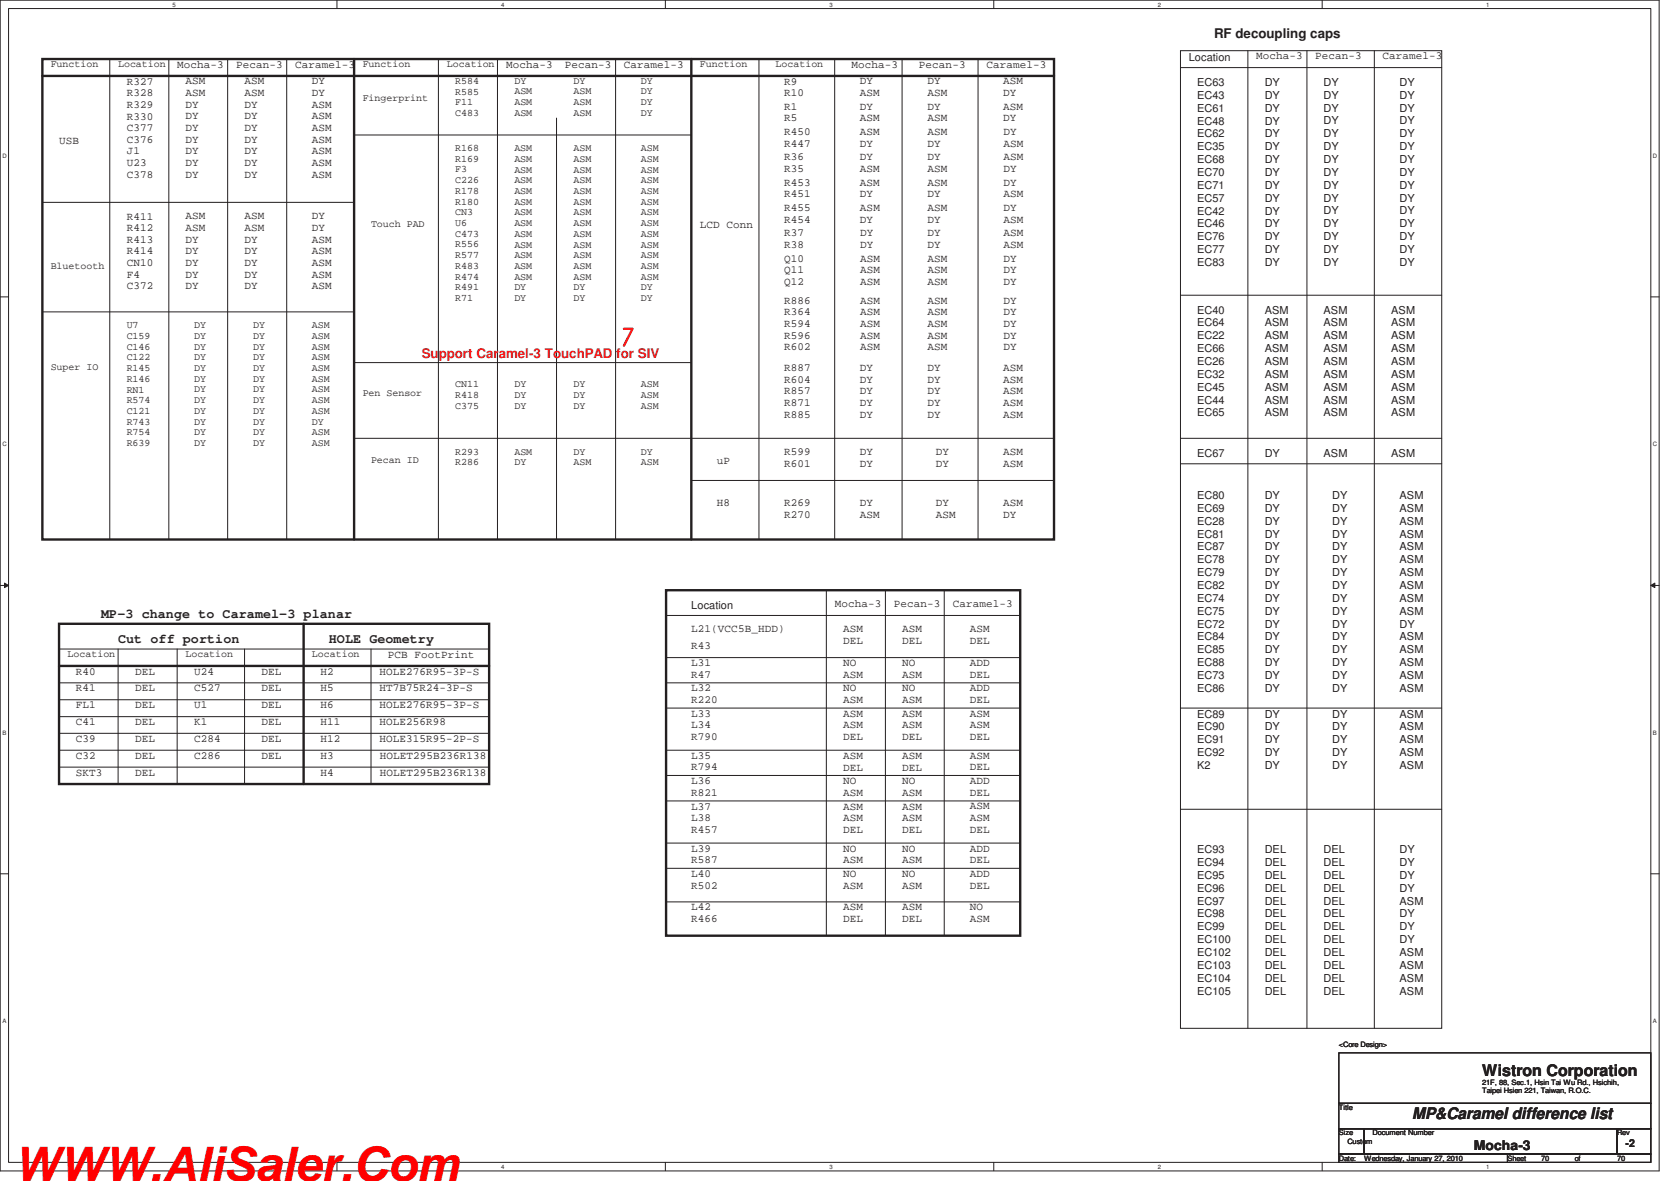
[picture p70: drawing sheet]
<svg xmlns="http://www.w3.org/2000/svg" width="297mm" height="210mm" viewBox="0 0 297 210" stroke-linecap="round" stroke-linejoin="round" font-family="sans-serif">
<defs><g id="words">
<text font-size="8.5" fill="#f00" x="2.5" y="209.9">WWW.AliSaler.Com</text>
<g font-size="2.8" fill="#231f20">
<text x="263.5" y="191.3">Wistron Corporation</text>
<text x="251" y="198.9">MP&amp;Caramel difference list</text>
</g>
<g font-size="2.4" fill="#231f20">
<text x="215.8" y="6.7">RF decoupling caps</text>
<text x="18" y="109.9">MP-3 change to Caramel-3 planar</text>
<text x="21" y="114.4">Cut off portion</text>
<text x="58.5" y="114.4">HOLE Geometry</text>
<text x="262" y="204.4">Mocha-3</text>
</g>
<text font-size="2.4" fill="#ec2426" x="75" y="63.7">Support Caramel-3 TouchPAD for SIV</text>
<g font-size="1.9" fill="#231f20">
<text x="211.3" y="10.8">Location</text>
<text x="223.3" y="10.5">Mocha-3</text>
<text x="233.8" y="10.5">Pecan-3</text>
<text x="245.8" y="10.5">Caramel-3</text>
<text x="22.5" y="15">R327</text>
<text x="22.5" y="17.1">R328</text>
<text x="31.5" y="12">Mocha-3</text>
<text x="33" y="15">ASM</text>
<text x="33" y="17.1">ASM</text>
<text x="42" y="12">Pecan-3</text>
<text x="43.5" y="15">ASM</text>
<text x="43.5" y="17.1">ASM</text>
<text x="52.5" y="12">Caramel-3</text>
<text x="55.5" y="15">DY</text>
<text x="55.5" y="17.1">DY</text>
<text x="90" y="12">Mocha-3</text>
<text x="100.4" y="12">Pecan-3</text>
<text x="110.9" y="12">Caramel-3</text>
<text x="139.4" y="15">R9</text>
<text x="139.4" y="17.1">R10</text>
<text x="151.4" y="12">Mocha-3</text>
<text x="152.9" y="15">DY</text>
<text x="152.9" y="17.1">ASM</text>
<text x="163.4" y="12">Pecan-3</text>
<text x="164.9" y="15">DY</text>
<text x="164.9" y="17.1">ASM</text>
<text x="175.3" y="12">Caramel-3</text>
<text x="178.4" y="15">ASM</text>
<text x="178.4" y="17.1">DY</text>
<text x="212.8" y="15.3">EC63</text>
<text x="212.8" y="17.6">EC43</text>
<text x="224.8" y="15.3">DY</text>
<text x="224.8" y="17.6">DY</text>
<text x="235.3" y="15.3">DY</text>
<text x="235.3" y="17.6">DY</text>
<text x="248.8" y="15.3">DY</text>
<text x="248.8" y="17.6">DY</text>
<text x="22.5" y="19.2">R329</text>
<text x="22.5" y="21.2">R330</text>
<text x="22.5" y="23.3">C377</text>
<text x="33" y="19.2">DY</text>
<text x="33" y="21.2">DY</text>
<text x="33" y="23.3">DY</text>
<text x="43.5" y="19.2">DY</text>
<text x="43.5" y="21.2">DY</text>
<text x="43.5" y="23.3">DY</text>
<text x="55.5" y="19.2">ASM</text>
<text x="55.5" y="21.2">ASM</text>
<text x="55.5" y="23.3">ASM</text>
<text x="139.4" y="19.5">R1</text>
<text x="139.4" y="21.6">R5</text>
<text x="152.9" y="19.5">DY</text>
<text x="152.9" y="21.6">ASM</text>
<text x="164.9" y="19.5">DY</text>
<text x="164.9" y="21.6">ASM</text>
<text x="178.4" y="19.5">ASM</text>
<text x="178.4" y="21.6">DY</text>
<text x="212.8" y="19.9">EC61</text>
<text x="212.8" y="22.1">EC48</text>
<text x="224.8" y="19.9">DY</text>
<text x="224.8" y="22.1">DY</text>
<text x="235.3" y="19.8">DY</text>
<text x="235.3" y="22.1">DY</text>
<text x="248.8" y="19.8">DY</text>
<text x="248.8" y="22.1">DY</text>
<text x="10.5" y="25.5">USB</text>
<text x="22.5" y="25.4">C376</text>
<text x="22.5" y="27.5">J1</text>
<text x="22.5" y="29.5">U23</text>
<text x="33" y="25.4">DY</text>
<text x="33" y="27.5">DY</text>
<text x="33" y="29.5">DY</text>
<text x="43.5" y="25.4">DY</text>
<text x="43.5" y="27.5">DY</text>
<text x="43.5" y="29.5">DY</text>
<text x="55.5" y="25.4">ASM</text>
<text x="55.5" y="27.5">ASM</text>
<text x="55.5" y="29.5">ASM</text>
<text x="139.4" y="24">R450</text>
<text x="139.4" y="26.1">R447</text>
<text x="139.4" y="28.5">R36</text>
<text x="152.9" y="24">ASM</text>
<text x="152.9" y="26.1">DY</text>
<text x="152.9" y="28.5">DY</text>
<text x="164.9" y="24">ASM</text>
<text x="164.9" y="26.1">DY</text>
<text x="164.9" y="28.5">DY</text>
<text x="178.4" y="24">DY</text>
<text x="178.4" y="26.1">ASM</text>
<text x="178.4" y="28.5">ASM</text>
<text x="212.8" y="24.4">EC62</text>
<text x="212.8" y="26.7">EC35</text>
<text x="212.8" y="29">EC68</text>
<text x="224.8" y="24.4">DY</text>
<text x="224.8" y="26.7">DY</text>
<text x="224.8" y="29">DY</text>
<text x="235.3" y="24.4">DY</text>
<text x="235.3" y="26.7">DY</text>
<text x="235.3" y="29">DY</text>
<text x="248.8" y="24.4">DY</text>
<text x="248.8" y="26.7">DY</text>
<text x="248.8" y="29">DY</text>
<text x="22.5" y="31.6">C378</text>
<text x="33" y="31.6">DY</text>
<text x="43.5" y="31.6">DY</text>
<text x="55.5" y="31.6">ASM</text>
<text x="139.4" y="30.6">R35</text>
<text x="139.4" y="33">R453</text>
<text x="139.4" y="35.1">R451</text>
<text x="152.9" y="30.6">ASM</text>
<text x="152.9" y="33">ASM</text>
<text x="152.9" y="35.1">DY</text>
<text x="164.9" y="30.6">ASM</text>
<text x="164.9" y="33">ASM</text>
<text x="164.9" y="35.1">DY</text>
<text x="178.4" y="30.6">DY</text>
<text x="178.4" y="33">DY</text>
<text x="178.4" y="35.1">ASM</text>
<text x="212.8" y="31.3">EC70</text>
<text x="212.8" y="33.6">EC71</text>
<text x="212.8" y="35.9">EC57</text>
<text x="224.8" y="31.3">DY</text>
<text x="224.8" y="33.6">DY</text>
<text x="224.8" y="35.9">DY</text>
<text x="235.3" y="31.3">DY</text>
<text x="235.3" y="33.6">DY</text>
<text x="235.3" y="35.8">DY</text>
<text x="248.8" y="31.3">DY</text>
<text x="248.8" y="33.6">DY</text>
<text x="248.8" y="35.8">DY</text>
<text x="22.5" y="39">R411</text>
<text x="22.5" y="41.1">R412</text>
<text x="33" y="39">ASM</text>
<text x="33" y="41.1">ASM</text>
<text x="43.5" y="39">ASM</text>
<text x="43.5" y="41.1">ASM</text>
<text x="55.5" y="39">DY</text>
<text x="55.5" y="41.1">DY</text>
<text x="124.4" y="40.5">LCD Conn</text>
<text x="139.4" y="37.5">R455</text>
<text x="139.4" y="39.6">R454</text>
<text x="139.4" y="42">R37</text>
<text x="152.9" y="37.5">ASM</text>
<text x="152.9" y="39.6">DY</text>
<text x="152.9" y="42">DY</text>
<text x="164.9" y="37.5">ASM</text>
<text x="164.9" y="39.6">DY</text>
<text x="164.9" y="42">DY</text>
<text x="178.4" y="37.5">DY</text>
<text x="178.4" y="39.6">ASM</text>
<text x="178.4" y="42">ASM</text>
<text x="212.8" y="38.1">EC42</text>
<text x="212.8" y="40.4">EC46</text>
<text x="224.8" y="38.1">DY</text>
<text x="224.8" y="40.4">DY</text>
<text x="235.3" y="38.1">DY</text>
<text x="235.3" y="40.4">DY</text>
<text x="248.8" y="38.1">DY</text>
<text x="248.8" y="40.4">DY</text>
<text x="22.5" y="43.2">R413</text>
<text x="22.5" y="45.2">R414</text>
<text x="22.5" y="47.3">CN10</text>
<text x="33" y="43.2">DY</text>
<text x="33" y="45.2">DY</text>
<text x="33" y="47.3">DY</text>
<text x="43.5" y="43.2">DY</text>
<text x="43.5" y="45.2">DY</text>
<text x="43.5" y="47.3">DY</text>
<text x="55.5" y="43.2">ASM</text>
<text x="55.5" y="45.2">ASM</text>
<text x="55.5" y="47.3">ASM</text>
<text x="139.4" y="44.1">R38</text>
<text x="139.4" y="46.5">Q10</text>
<text x="152.9" y="44.1">DY</text>
<text x="152.9" y="46.5">ASM</text>
<text x="164.9" y="44.1">DY</text>
<text x="164.9" y="46.5">ASM</text>
<text x="178.4" y="44.1">ASM</text>
<text x="178.4" y="46.5">DY</text>
<text x="212.8" y="42.7">EC76</text>
<text x="212.8" y="45">EC77</text>
<text x="212.8" y="47.3">EC83</text>
<text x="224.8" y="42.7">DY</text>
<text x="224.8" y="45">DY</text>
<text x="224.8" y="47.3">DY</text>
<text x="235.3" y="42.7">DY</text>
<text x="235.3" y="45">DY</text>
<text x="235.3" y="47.3">DY</text>
<text x="248.8" y="42.7">DY</text>
<text x="248.8" y="45">DY</text>
<text x="248.8" y="47.3">DY</text>
<text x="22.5" y="49.4">F4</text>
<text x="22.5" y="51.5">C372</text>
<text x="33" y="49.4">DY</text>
<text x="33" y="51.5">DY</text>
<text x="43.5" y="49.4">DY</text>
<text x="43.5" y="51.5">DY</text>
<text x="55.5" y="49.4">ASM</text>
<text x="55.5" y="51.5">ASM</text>
<text x="139.4" y="48.6">Q11</text>
<text x="139.4" y="50.7">Q12</text>
<text x="152.9" y="48.6">ASM</text>
<text x="152.9" y="50.7">ASM</text>
<text x="164.9" y="48.6">ASM</text>
<text x="164.9" y="50.7">ASM</text>
<text x="164.9" y="54">ASM</text>
<text x="178.4" y="48.6">DY</text>
<text x="178.4" y="50.7">DY</text>
<text x="178.4" y="54">DY</text>
<text x="139.4" y="54">R886</text>
<text x="139.4" y="56.1">R364</text>
<text x="139.4" y="58.2">R594</text>
<text x="152.9" y="54">ASM</text>
<text x="152.9" y="56.1">ASM</text>
<text x="152.9" y="58.1">ASM</text>
<text x="164.9" y="56.1">ASM</text>
<text x="164.9" y="58.1">ASM</text>
<text x="178.4" y="56.1">DY</text>
<text x="178.4" y="58.1">DY</text>
<text x="212.8" y="55.8">EC40</text>
<text x="212.8" y="58">EC64</text>
<text x="224.8" y="55.7">ASM</text>
<text x="224.8" y="58">ASM</text>
<text x="235.3" y="55.8">ASM</text>
<text x="235.3" y="58">ASM</text>
<text x="247.3" y="55.8">ASM</text>
<text x="247.3" y="58">ASM</text>
<text x="139.4" y="60.2">R596</text>
<text x="139.4" y="62.3">R602</text>
<text x="139.4" y="66">R887</text>
<text x="152.9" y="66">DY</text>
<text x="152.9" y="60.2">ASM</text>
<text x="152.9" y="62.3">ASM</text>
<text x="164.9" y="66">DY</text>
<text x="164.9" y="60.2">ASM</text>
<text x="164.9" y="62.3">ASM</text>
<text x="178.3" y="66">ASM</text>
<text x="178.4" y="60.2">DY</text>
<text x="178.4" y="62.3">DY</text>
<text x="212.8" y="60.3">EC22</text>
<text x="212.8" y="62.6">EC66</text>
<text x="212.8" y="64.9">EC26</text>
<text x="224.8" y="60.3">ASM</text>
<text x="224.8" y="62.6">ASM</text>
<text x="224.8" y="64.9">ASM</text>
<text x="235.3" y="60.3">ASM</text>
<text x="235.3" y="62.6">ASM</text>
<text x="235.3" y="64.9">ASM</text>
<text x="247.3" y="60.3">ASM</text>
<text x="247.3" y="62.6">ASM</text>
<text x="247.3" y="64.9">ASM</text>
<text x="139.4" y="68.1">R604</text>
<text x="139.4" y="70.1">R857</text>
<text x="152.9" y="68.1">DY</text>
<text x="152.9" y="70.1">DY</text>
<text x="164.9" y="68.1">DY</text>
<text x="164.9" y="70.1">DY</text>
<text x="178.3" y="68.1">ASM</text>
<text x="178.3" y="70.1">ASM</text>
<text x="212.8" y="67.2">EC32</text>
<text x="212.8" y="69.5">EC45</text>
<text x="212.8" y="71.8">EC44</text>
<text x="224.8" y="67.2">ASM</text>
<text x="224.8" y="69.5">ASM</text>
<text x="224.8" y="71.8">ASM</text>
<text x="235.3" y="67.2">ASM</text>
<text x="235.3" y="69.5">ASM</text>
<text x="235.3" y="71.8">ASM</text>
<text x="247.3" y="67.2">ASM</text>
<text x="247.3" y="69.5">ASM</text>
<text x="247.3" y="71.8">ASM</text>
<text x="139.4" y="72.2">R871</text>
<text x="139.4" y="74.3">R885</text>
<text x="152.9" y="72.2">DY</text>
<text x="152.9" y="74.3">DY</text>
<text x="164.9" y="72.2">DY</text>
<text x="164.9" y="74.3">DY</text>
<text x="178.3" y="72.2">ASM</text>
<text x="178.3" y="74.3">ASM</text>
<text x="212.8" y="74">EC65</text>
<text x="224.8" y="74">ASM</text>
<text x="235.3" y="74">ASM</text>
<text x="247.3" y="74">ASM</text>
<text x="127.4" y="82.5">uP</text>
<text x="139.4" y="81">R599</text>
<text x="139.4" y="83">R601</text>
<text x="152.9" y="81">DY</text>
<text x="152.9" y="83.1">DY</text>
<text x="166.4" y="81">DY</text>
<text x="166.4" y="83.1">DY</text>
<text x="178.3" y="81">ASM</text>
<text x="178.3" y="83.1">ASM</text>
<text x="212.8" y="81.2">EC67</text>
<text x="224.8" y="81.2">DY</text>
<text x="235.3" y="81.2">ASM</text>
<text x="247.3" y="81.2">ASM</text>
<text x="127.4" y="90">H8</text>
<text x="139.4" y="90">R269</text>
<text x="152.9" y="90">DY</text>
<text x="166.4" y="90">DY</text>
<text x="178.3" y="90">ASM</text>
<text x="212.8" y="88.7">EC80</text>
<text x="224.8" y="88.7">DY</text>
<text x="236.8" y="88.7">DY</text>
<text x="248.8" y="88.7">ASM</text>
<text x="139.4" y="92">R270</text>
<text x="152.9" y="92">ASM</text>
<text x="166.4" y="92">ASM</text>
<text x="178.3" y="92">DY</text>
<text x="212.8" y="93.3">EC28</text>
<text x="212.8" y="95.6">EC81</text>
<text x="212.8" y="91">EC69</text>
<text x="224.8" y="91">DY</text>
<text x="224.8" y="93.3">DY</text>
<text x="224.8" y="95.6">DY</text>
<text x="236.8" y="91">DY</text>
<text x="236.8" y="93.3">DY</text>
<text x="236.8" y="95.6">DY</text>
<text x="248.8" y="91">ASM</text>
<text x="248.8" y="93.3">ASM</text>
<text x="248.8" y="95.6">ASM</text>
<text x="212.8" y="97.9">EC87</text>
<text x="212.8" y="100.2">EC78</text>
<text x="224.8" y="97.9">DY</text>
<text x="224.8" y="100.2">DY</text>
<text x="236.8" y="97.9">DY</text>
<text x="236.8" y="100.2">DY</text>
<text x="248.8" y="97.9">ASM</text>
<text x="248.8" y="100.2">ASM</text>
<text x="148.4" y="107.9">Mocha-3</text>
<text x="158.9" y="107.9">Pecan-3</text>
<text x="169.4" y="107.9">Caramel-3</text>
<text x="212.8" y="102.4">EC79</text>
<text x="212.8" y="104.7">EC82</text>
<text x="212.8" y="107">EC74</text>
<text x="224.8" y="102.4">DY</text>
<text x="224.8" y="104.7">DY</text>
<text x="224.8" y="107">DY</text>
<text x="236.8" y="102.4">DY</text>
<text x="236.8" y="104.7">DY</text>
<text x="236.8" y="107">DY</text>
<text x="248.8" y="102.4">ASM</text>
<text x="248.8" y="104.7">ASM</text>
<text x="248.8" y="107">ASM</text>
<text x="122.9" y="108.2">Location</text>
<text x="122.9" y="112.4">L21(VCC5B_HDD)</text>
<text x="149.9" y="112.4">ASM</text>
<text x="160.4" y="112.4">ASM</text>
<text x="172.4" y="112.4">ASM</text>
<text x="212.8" y="109.3">EC75</text>
<text x="212.8" y="111.6">EC72</text>
<text x="212.8" y="113.9">EC84</text>
<text x="224.8" y="109.3">DY</text>
<text x="224.8" y="111.6">DY</text>
<text x="224.8" y="113.9">DY</text>
<text x="236.8" y="109.3">DY</text>
<text x="236.8" y="111.6">DY</text>
<text x="236.8" y="113.9">DY</text>
<text x="248.8" y="109.3">ASM</text>
<text x="248.8" y="111.6">DY</text>
<text x="248.8" y="113.9">ASM</text>
<text x="13.5" y="119.9">R40</text>
<text x="24" y="119.9">DEL</text>
<text x="34.5" y="119.9">U24</text>
<text x="46.5" y="119.9">DEL</text>
<text x="57" y="119.9">H2</text>
<text x="67.5" y="119.9">HOLE276R95-3P-S</text>
<text x="69" y="116.9">PCB FootPrint</text>
<text x="122.9" y="115.4">R43</text>
<text x="122.9" y="118.4">L31</text>
<text x="149.9" y="118.4">NO</text>
<text x="149.9" y="114.5">DEL</text>
<text x="160.4" y="118.4">NO</text>
<text x="160.4" y="114.5">DEL</text>
<text x="172.4" y="114.5">DEL</text>
<text x="172.4" y="118.4">ADD</text>
<text x="212.8" y="116.2">EC85</text>
<text x="212.8" y="118.4">EC88</text>
<text x="224.8" y="116.2">DY</text>
<text x="224.8" y="118.4">DY</text>
<text x="236.8" y="116.2">DY</text>
<text x="236.8" y="118.4">DY</text>
<text x="248.8" y="116.2">ASM</text>
<text x="248.8" y="118.4">ASM</text>
<text x="13.5" y="122.9">R41</text>
<text x="13.5" y="125.9">FL1</text>
<text x="24" y="122.9">DEL</text>
<text x="24" y="125.9">DEL</text>
<text x="34.5" y="125.9">U1</text>
<text x="34.5" y="122.9">C527</text>
<text x="46.5" y="122.9">DEL</text>
<text x="46.5" y="125.9">DEL</text>
<text x="57" y="122.9">H5</text>
<text x="57" y="125.9">H6</text>
<text x="67.5" y="122.9">HT7B75R24-3P-S</text>
<text x="67.5" y="125.9">HOLE276R95-3P-S</text>
<text x="122.9" y="120.5">R47</text>
<text x="122.9" y="122.9">L32</text>
<text x="122.9" y="125">R220</text>
<text x="149.9" y="120.5">ASM</text>
<text x="149.9" y="122.9">NO</text>
<text x="149.9" y="125">ASM</text>
<text x="160.4" y="120.5">ASM</text>
<text x="160.4" y="122.9">NO</text>
<text x="160.4" y="125">ASM</text>
<text x="172.4" y="122.9">ADD</text>
<text x="172.4" y="125">DEL</text>
<text x="172.4" y="120.5">DEL</text>
<text x="212.8" y="120.7">EC73</text>
<text x="212.8" y="123">EC86</text>
<text x="224.8" y="120.7">DY</text>
<text x="224.8" y="123">DY</text>
<text x="236.8" y="120.7">DY</text>
<text x="236.8" y="123">DY</text>
<text x="248.8" y="120.7">ASM</text>
<text x="248.8" y="123">ASM</text>
<text x="13.5" y="128.9">C41</text>
<text x="13.5" y="131.9">C39</text>
<text x="24" y="128.9">DEL</text>
<text x="24" y="131.9">DEL</text>
<text x="34.5" y="128.9">K1</text>
<text x="34.5" y="131.9">C284</text>
<text x="46.5" y="129">DEL</text>
<text x="46.5" y="131.9">DEL</text>
<text x="57" y="131.9">H12</text>
<text x="57" y="128.9">H11</text>
<text x="67.5" y="131.9">HOLE315R95-2P-S</text>
<text x="67.5" y="128.9">HOLE256R98</text>
<text x="122.9" y="127.4">L33</text>
<text x="122.9" y="129.5">L34</text>
<text x="122.9" y="131.6">R790</text>
<text x="149.9" y="127.4">ASM</text>
<text x="149.9" y="129.5">ASM</text>
<text x="149.9" y="131.6">DEL</text>
<text x="160.4" y="127.4">ASM</text>
<text x="160.4" y="129.5">ASM</text>
<text x="160.4" y="131.6">DEL</text>
<text x="172.4" y="127.4">ASM</text>
<text x="172.4" y="129.5">ASM</text>
<text x="172.4" y="131.6">DEL</text>
<text x="212.8" y="127.6">EC89</text>
<text x="212.8" y="129.9">EC90</text>
<text x="224.8" y="127.6">DY</text>
<text x="224.8" y="129.9">DY</text>
<text x="236.8" y="127.6">DY</text>
<text x="236.8" y="129.9">DY</text>
<text x="248.8" y="127.6">ASM</text>
<text x="248.8" y="129.9">ASM</text>
<text x="13.5" y="134.9">C32</text>
<text x="13.5" y="137.9">SKT3</text>
<text x="24" y="134.9">DEL</text>
<text x="24" y="137.9">DEL</text>
<text x="34.5" y="134.9">C286</text>
<text x="46.5" y="134.9">DEL</text>
<text x="57" y="134.9">H3</text>
<text x="57" y="137.9">H4</text>
<text x="67.5" y="134.9">HOLET295B236R138</text>
<text x="67.5" y="137.9">HOLET295B236R138</text>
<text x="122.9" y="134.9">L35</text>
<text x="122.9" y="137">R794</text>
<text x="149.9" y="134.9">ASM</text>
<text x="149.9" y="137">DEL</text>
<text x="160.4" y="134.9">ASM</text>
<text x="160.4" y="137">DEL</text>
<text x="172.4" y="134.9">ASM</text>
<text x="172.4" y="137">DEL</text>
<text x="212.8" y="132.2">EC91</text>
<text x="212.8" y="134.4">EC92</text>
<text x="212.8" y="136.7">K2</text>
<text x="224.8" y="132.2">DY</text>
<text x="224.8" y="134.4">DY</text>
<text x="224.8" y="136.7">DY</text>
<text x="236.8" y="132.2">DY</text>
<text x="236.8" y="134.4">DY</text>
<text x="236.8" y="136.7">DY</text>
<text x="248.8" y="132.2">ASM</text>
<text x="248.8" y="134.5">ASM</text>
<text x="248.8" y="136.7">ASM</text>
<text x="122.9" y="143.9">L37</text>
<text x="122.9" y="139.4">L36</text>
<text x="122.9" y="141.5">R821</text>
<text x="149.9" y="139.4">NO</text>
<text x="149.9" y="141.5">ASM</text>
<text x="149.9" y="143.9">ASM</text>
<text x="160.4" y="139.4">NO</text>
<text x="160.4" y="141.5">ASM</text>
<text x="160.4" y="143.9">ASM</text>
<text x="172.4" y="139.4">ADD</text>
<text x="172.4" y="141.5">DEL</text>
<text x="172.4" y="143.9">ASM</text>
<text x="122.9" y="146">L38</text>
<text x="122.9" y="148.1">R457</text>
<text x="149.9" y="146">ASM</text>
<text x="149.9" y="148.1">DEL</text>
<text x="160.4" y="146">ASM</text>
<text x="160.4" y="148.1">DEL</text>
<text x="172.4" y="146">ASM</text>
<text x="172.4" y="148.1">DEL</text>
<text x="122.9" y="151.4">L39</text>
<text x="122.9" y="153.5">R587</text>
<text x="122.9" y="155.9">L40</text>
<text x="149.9" y="155.9">NO</text>
<text x="149.9" y="151.4">NO</text>
<text x="149.9" y="153.5">ASM</text>
<text x="160.4" y="151.4">NO</text>
<text x="160.4" y="153.5">ASM</text>
<text x="160.4" y="155.9">NO</text>
<text x="172.4" y="155.9">ADD</text>
<text x="172.4" y="151.4">ADD</text>
<text x="172.4" y="153.5">DEL</text>
<text x="212.8" y="151.7">EC93</text>
<text x="212.8" y="154">EC94</text>
<text x="224.8" y="151.7">DEL</text>
<text x="224.8" y="154">DEL</text>
<text x="235.3" y="151.7">DEL</text>
<text x="235.3" y="154">DEL</text>
<text x="248.8" y="151.7">DY</text>
<text x="248.8" y="154">DY</text>
<text x="122.9" y="158">R502</text>
<text x="122.9" y="161.9">L42</text>
<text x="149.9" y="158">ASM</text>
<text x="149.9" y="161.9">ASM</text>
<text x="160.4" y="158">ASM</text>
<text x="160.4" y="161.9">ASM</text>
<text x="172.4" y="158">DEL</text>
<text x="172.4" y="161.9">NO</text>
<text x="212.8" y="156.3">EC95</text>
<text x="212.8" y="158.5">EC96</text>
<text x="212.8" y="160.8">EC97</text>
<text x="224.8" y="156.3">DEL</text>
<text x="224.8" y="158.5">DEL</text>
<text x="224.8" y="160.8">DEL</text>
<text x="235.3" y="156.3">DEL</text>
<text x="235.3" y="158.5">DEL</text>
<text x="235.3" y="160.8">DEL</text>
<text x="248.8" y="156.3">DY</text>
<text x="248.8" y="158.5">DY</text>
<text x="248.8" y="160.8">ASM</text>
<text x="122.9" y="164">R466</text>
<text x="149.9" y="164">DEL</text>
<text x="160.4" y="164">DEL</text>
<text x="172.4" y="164">ASM</text>
<text x="212.8" y="163.1">EC98</text>
<text x="212.8" y="165.4">EC99</text>
<text x="212.8" y="167.7">EC100</text>
<text x="224.8" y="163.1">DEL</text>
<text x="224.8" y="165.4">DEL</text>
<text x="224.8" y="167.7">DEL</text>
<text x="235.3" y="163.1">DEL</text>
<text x="235.3" y="165.4">DEL</text>
<text x="235.3" y="167.7">DEL</text>
<text x="248.8" y="163.1">DY</text>
<text x="248.8" y="165.4">DY</text>
<text x="248.8" y="167.7">DY</text>
<text x="212.8" y="170">EC102</text>
<text x="212.8" y="172.3">EC103</text>
<text x="224.8" y="170">DEL</text>
<text x="224.8" y="172.3">DEL</text>
<text x="235.3" y="170">DEL</text>
<text x="235.3" y="172.3">DEL</text>
<text x="248.8" y="170">ASM</text>
<text x="248.8" y="172.3">ASM</text>
<text x="212.8" y="174.5">EC104</text>
<text x="212.8" y="176.8">EC105</text>
<text x="224.8" y="174.5">DEL</text>
<text x="224.8" y="176.8">DEL</text>
<text x="235.3" y="174.5">DEL</text>
<text x="235.3" y="176.8">DEL</text>
<text x="248.8" y="174.5">ASM</text>
<text x="248.8" y="176.8">ASM</text>
<text x="289" y="204">-2</text>
</g>
<g font-size="1.8" fill="#231f20">
<text x="9" y="11.9">Function</text>
<text x="21" y="11.9">Location</text>
<text x="64.5" y="11.9">Function</text>
<text x="79.5" y="11.9">Location</text>
<text x="124.4" y="11.9">Function</text>
<text x="137.9" y="11.9">Location</text>
<text x="64.5" y="17.9">Fingerprint</text>
<text x="80.9" y="14.9">R584</text>
<text x="80.9" y="16.8">R585</text>
<text x="91.4" y="14.9">DY</text>
<text x="91.4" y="16.8">ASM</text>
<text x="101.9" y="14.9">DY</text>
<text x="101.9" y="16.8">ASM</text>
<text x="113.9" y="14.9">DY</text>
<text x="113.9" y="16.8">DY</text>
<text x="80.9" y="18.7">F11</text>
<text x="80.9" y="20.6">C483</text>
<text x="91.4" y="18.7">ASM</text>
<text x="91.4" y="20.6">ASM</text>
<text x="101.9" y="18.7">ASM</text>
<text x="101.9" y="20.6">ASM</text>
<text x="113.9" y="18.7">DY</text>
<text x="113.9" y="20.6">DY</text>
<text x="80.9" y="26.9">R168</text>
<text x="80.9" y="28.8">R169</text>
<text x="91.4" y="26.9">ASM</text>
<text x="91.4" y="28.8">ASM</text>
<text x="101.9" y="26.9">ASM</text>
<text x="101.9" y="28.8">ASM</text>
<text x="113.9" y="26.9">ASM</text>
<text x="113.9" y="28.8">ASM</text>
<text x="80.9" y="30.7">F3</text>
<text x="80.9" y="32.6">C226</text>
<text x="80.9" y="34.5">R178</text>
<text x="91.4" y="30.7">ASM</text>
<text x="91.4" y="32.6">ASM</text>
<text x="91.4" y="34.5">ASM</text>
<text x="101.9" y="30.7">ASM</text>
<text x="101.9" y="32.6">ASM</text>
<text x="101.9" y="34.5">ASM</text>
<text x="113.9" y="30.7">ASM</text>
<text x="113.9" y="32.6">ASM</text>
<text x="113.9" y="34.5">ASM</text>
<text x="66" y="40.4">Touch PAD</text>
<text x="80.9" y="36.4">R180</text>
<text x="80.9" y="38.3">CN3</text>
<text x="80.9" y="40.2">U6</text>
<text x="91.4" y="36.4">ASM</text>
<text x="91.4" y="38.3">ASM</text>
<text x="91.4" y="40.2">ASM</text>
<text x="101.9" y="36.4">ASM</text>
<text x="101.9" y="38.3">ASM</text>
<text x="101.9" y="40.2">ASM</text>
<text x="113.9" y="36.4">ASM</text>
<text x="113.9" y="38.3">ASM</text>
<text x="113.9" y="40.2">ASM</text>
<text x="9" y="47.9">Bluetooth</text>
<text x="80.9" y="42.1">C473</text>
<text x="80.9" y="44">R556</text>
<text x="80.9" y="45.9">R577</text>
<text x="80.9" y="47.8">R483</text>
<text x="91.4" y="42.1">ASM</text>
<text x="91.4" y="44">ASM</text>
<text x="91.4" y="45.9">ASM</text>
<text x="91.4" y="47.8">ASM</text>
<text x="101.9" y="42.1">ASM</text>
<text x="101.9" y="44">ASM</text>
<text x="101.9" y="45.9">ASM</text>
<text x="101.9" y="47.8">ASM</text>
<text x="113.9" y="42.1">ASM</text>
<text x="113.9" y="44">ASM</text>
<text x="113.9" y="45.9">ASM</text>
<text x="113.9" y="47.8">ASM</text>
<text x="80.9" y="49.7">R474</text>
<text x="80.9" y="51.6">R491</text>
<text x="80.9" y="53.5">R71</text>
<text x="91.4" y="49.7">ASM</text>
<text x="91.4" y="51.6">DY</text>
<text x="91.4" y="53.5">DY</text>
<text x="101.9" y="49.7">ASM</text>
<text x="101.9" y="51.6">DY</text>
<text x="101.9" y="53.5">DY</text>
<text x="113.9" y="49.7">ASM</text>
<text x="113.9" y="51.6">DY</text>
<text x="113.9" y="53.5">DY</text>
<text x="22.5" y="58.4">U7</text>
<text x="34.5" y="58.4">DY</text>
<text x="45" y="58.4">DY</text>
<text x="55.5" y="58.3">ASM</text>
<text x="9" y="65.9">Super IO</text>
<text x="22.5" y="60.3">C159</text>
<text x="22.5" y="62.2">C146</text>
<text x="22.5" y="64.1">C122</text>
<text x="22.5" y="66">R145</text>
<text x="34.5" y="60.3">DY</text>
<text x="34.5" y="62.2">DY</text>
<text x="34.5" y="64.1">DY</text>
<text x="34.5" y="66">DY</text>
<text x="45" y="60.3">DY</text>
<text x="45" y="62.2">DY</text>
<text x="45" y="64.1">DY</text>
<text x="45" y="66">DY</text>
<text x="55.5" y="60.2">ASM</text>
<text x="55.5" y="62.2">ASM</text>
<text x="55.5" y="64.1">ASM</text>
<text x="55.5" y="66">ASM</text>
<text x="22.5" y="67.9">R146</text>
<text x="22.5" y="69.8">RN1</text>
<text x="22.5" y="71.7">R574</text>
<text x="34.5" y="67.9">DY</text>
<text x="34.5" y="69.8">DY</text>
<text x="34.5" y="71.7">DY</text>
<text x="45" y="67.9">DY</text>
<text x="45" y="69.8">DY</text>
<text x="45" y="71.7">DY</text>
<text x="55.5" y="67.9">ASM</text>
<text x="55.5" y="69.8">ASM</text>
<text x="55.5" y="71.7">ASM</text>
<text x="64.5" y="70.4">Pen Sensor</text>
<text x="80.9" y="68.9">CN11</text>
<text x="80.9" y="70.8">R418</text>
<text x="91.4" y="68.9">DY</text>
<text x="91.4" y="70.8">DY</text>
<text x="101.9" y="68.9">DY</text>
<text x="101.9" y="70.8">DY</text>
<text x="113.9" y="68.9">ASM</text>
<text x="113.9" y="70.8">ASM</text>
<text x="22.5" y="73.6">C121</text>
<text x="22.5" y="75.5">R743</text>
<text x="22.5" y="77.4">R754</text>
<text x="34.5" y="73.6">DY</text>
<text x="34.5" y="75.5">DY</text>
<text x="34.5" y="77.4">DY</text>
<text x="45" y="73.6">DY</text>
<text x="45" y="75.5">DY</text>
<text x="45" y="77.4">DY</text>
<text x="55.5" y="73.6">ASM</text>
<text x="55.5" y="75.5">DY</text>
<text x="55.5" y="77.4">ASM</text>
<text x="80.9" y="72.7">C375</text>
<text x="91.4" y="72.7">DY</text>
<text x="101.9" y="72.7">DY</text>
<text x="113.9" y="72.7">ASM</text>
<text x="22.5" y="79.3">R639</text>
<text x="34.5" y="79.3">DY</text>
<text x="45" y="79.3">DY</text>
<text x="55.5" y="79.3">ASM</text>
<text x="66" y="82.3">Pecan ID</text>
<text x="80.9" y="80.8">R293</text>
<text x="80.9" y="82.7">R286</text>
<text x="91.4" y="80.8">ASM</text>
<text x="91.4" y="82.7">DY</text>
<text x="101.9" y="80.8">DY</text>
<text x="101.9" y="82.7">ASM</text>
<text x="113.9" y="80.8">DY</text>
<text x="113.9" y="82.7">ASM</text>
<text x="12" y="116.8">Location</text>
<text x="33" y="116.8">Location</text>
<text x="55.5" y="116.8">Location</text>
</g>
<g font-size="1.3" fill="#231f20">
<text x="238" y="186.1">&lt;Core Design&gt;</text>
<text x="238" y="197.4">Title</text>
<text x="263.5" y="192.9">21F, 88, Sec.1, Hsin Tai Wu Rd., Hsichih,</text>
<text x="263.5" y="194.4">Taipei Hsien 221, Taiwan, R.O.C.</text>
<text x="238" y="201.9">Size</text>
<text x="239.5" y="203.4">Custom</text>
<text x="244" y="201.9">Document Number</text>
<text x="287.4" y="201.9">Rev</text>
<text x="238" y="206.4">Date:</text>
<text x="242.5" y="206.4">Wednesday, January 27, 2010</text>
<text x="268" y="206.4">Sheet</text>
<text x="274" y="206.4">70</text>
<text x="279.9" y="206.4">of</text>
<text x="287.4" y="206.4">70</text>
</g>
<g font-size="1.1" fill="#231f20">
<text x="30.7" y="1.2">5</text>
<text x="89.1" y="1.2">4</text>
<text x="147.4" y="1.2">3</text>
<text x="205.8" y="1.2">2</text>
<text x="264.2" y="1.2">1</text>
<text x=".4" y="28.1">D</text>
<text x="293.8" y="28.1">D</text>
<text x=".4" y="79.4">C</text>
<text x="293.8" y="79.4">C</text>
<text x=".4" y="130.7">B</text>
<text x="293.8" y="130.7">B</text>
<text x=".4" y="181.9">A</text>
<text x="293.8" y="181.9">A</text>
<text x="30.7" y="207.8">5</text>
<text x="89.1" y="207.8">4</text>
<text x="147.4" y="207.8">3</text>
<text x="205.8" y="207.8">2</text>
<text x="264.2" y="207.8">1</text>
</g>
</g></defs>
<path d="M0 0h294.9v208.2h-294.9zM1.5 1.5h292v205.2h-292z" fill="none" stroke="#231f20" stroke-width=".18"/>
<g fill="#fff">
<path d="M30.7 .2h.6v1.2h-.6z"/>
<path d="M30.7 206.8h.6v1.2h-.6z"/>
</g>
<path d="M59.9 0v1.5M59.9 206.7v1.4" fill="none" stroke="#231f20" stroke-width=".18"/>
<g fill="#fff">
<path d="M89.1 .2h.6v1.2h-.6z"/>
<path d="M89.1 206.8h.6v1.2h-.6z"/>
</g>
<path d="M118.3 0v1.5M118.3 206.7v1.4" fill="none" stroke="#231f20" stroke-width=".18"/>
<g fill="#fff">
<path d="M147.4 .2h.6v1.2h-.6z"/>
<path d="M147.4 206.8h.6v1.2h-.6z"/>
</g>
<path d="M176.7 0v1.5M176.7 206.7v1.4" fill="none" stroke="#231f20" stroke-width=".18"/>
<g fill="#fff">
<path d="M205.8 .2h.6v1.2h-.6z"/>
<path d="M205.8 206.8h.6v1.2h-.6z"/>
</g>
<path d="M235 0v1.5M235 206.7v1.4" fill="none" stroke="#231f20" stroke-width=".18"/>
<g fill="#fff">
<path d="M264.2 .2h.6v1.2h-.6z"/>
<path d="M264.2 206.8h.6v1.2h-.6z"/>
<path d="M.4 27.1h.8v1.2h-.8z"/>
<path d="M293.8 27.1h.8v1.2h-.8z"/>
<path d="M.4 78.4h.8v1.2h-.8z"/>
<path d="M293.8 78.4h.8v1.2h-.8z"/>
</g>
<path d="M0 52.8h1.5M293.5 52.8h1.4" fill="none" stroke="#231f20" stroke-width=".18"/>
<g fill="#fff">
<path d="M.4 129.7h.7v1.2h-.7z"/>
<path d="M293.8 129.7h.8v1.2h-.8z"/>
</g>
<path d="M0 104.1h1.5M293.5 104.1h1.4" fill="none" stroke="#231f20" stroke-width=".18"/>
<path d="M.8 103.7l.7 .4-.7 .4z" fill="#231f20"/>
<path d="M.8 103.7l.7 .4-.7 .4z" fill="none" stroke="#231f20" stroke-width=".18"/>
<path d="M293.5 104.1l.7-.4v.8z" fill="#231f20"/>
<path d="M293.5 104.1l.7-.4v.8z" fill="none" stroke="#231f20" stroke-width=".18"/>
<g fill="#fff">
<path d="M.4 181h.7v1.2h-.7z"/>
<path d="M293.8 181h.8v1.2h-.8z"/>
</g>
<g fill="none" stroke="#231f20" stroke-width=".18">
<path d="M19.5 10.5v85.4M30 10.5v85.4M40.5 10.5v85.4M51 10.5v85.4M77.9 10.5v85.4M88.4 10.5v85.4M109.4 10.5v85.4M134.9 10.5v85.4M148.4 10.5v85.4M160.4 10.5v85.4M173.9 10.5v85.4M209.8 9h46.5v173.8h-46.5z"/>
<path d="M209.8 12h46.5M221.8 9v173.8M232.3 9v173.8M244.3 9v173.8M7.5 36h55.4M62.9 24h60M98.9 21v74.9M7.5 55.5h55.4M209.8 52.5h46.5M62.9 77.9h124.5M62.9 64.5h60M209.8 77.9h46.5"/>
<path d="M122.9 85.4h64.5M209.8 82.5h46.5M10.5 115.4h76.4M21 115.4v24M31.5 115.4v24M43.5 115.4v24M66 115.4v24M118.4 109.4h63M118.4 116.9h63M146.9 104.9v61.5M157.4 104.9v61.5M167.8 104.9v61.5"/>
<path d="M10.5 121.4h76.4M10.5 124.4h76.4M10.5 127.4h76.4M10.5 130.4h76.4M10.5 133.4h76.4M10.5 136.4h76.4M118.4 121.4h63M118.4 133.4h63M118.4 137.9h63M118.4 125.9h63M209.8 125.9h46.5M0 155.4h1.5"/>
<path d="M118.4 154.4h63M118.4 149.9h63M118.4 142.4h63M209.8 143.9h46.5M293.5 155.4h1.4M118.4 160.4h63M238 187.2h55.5v9h-55.5zM238 196.2h55.5v4.5h-55.5zM238 200.7h4.5v4.5h-4.5zM238 205.2h30v1.5h-30zM242.5 200.7h44.9v4.5h-44.9zM268 205.2h25.5v1.5h-25.5z"/>
<path d="M287.4 200.7h6.1v4.5h-6.1z"/>
</g>
<path d="M7.5 10.5h179.9v85.4h-179.9zM7.5 13.5h179.9M62.9 10.5v85.4M122.9 10.5v85.4M10.5 110.9h76.4v28.5h-76.4zM10.5 118.4h76.4M54 110.9v28.5M118.4 104.9h63v61.5h-63z" fill="none" stroke="#231f20" stroke-width=".42"/>
<path d="M110.9 58.5h1.5l-1.5 3" fill="none" stroke="#ec2426" stroke-width=".42"/>
<use href="#words"/>
</svg>
